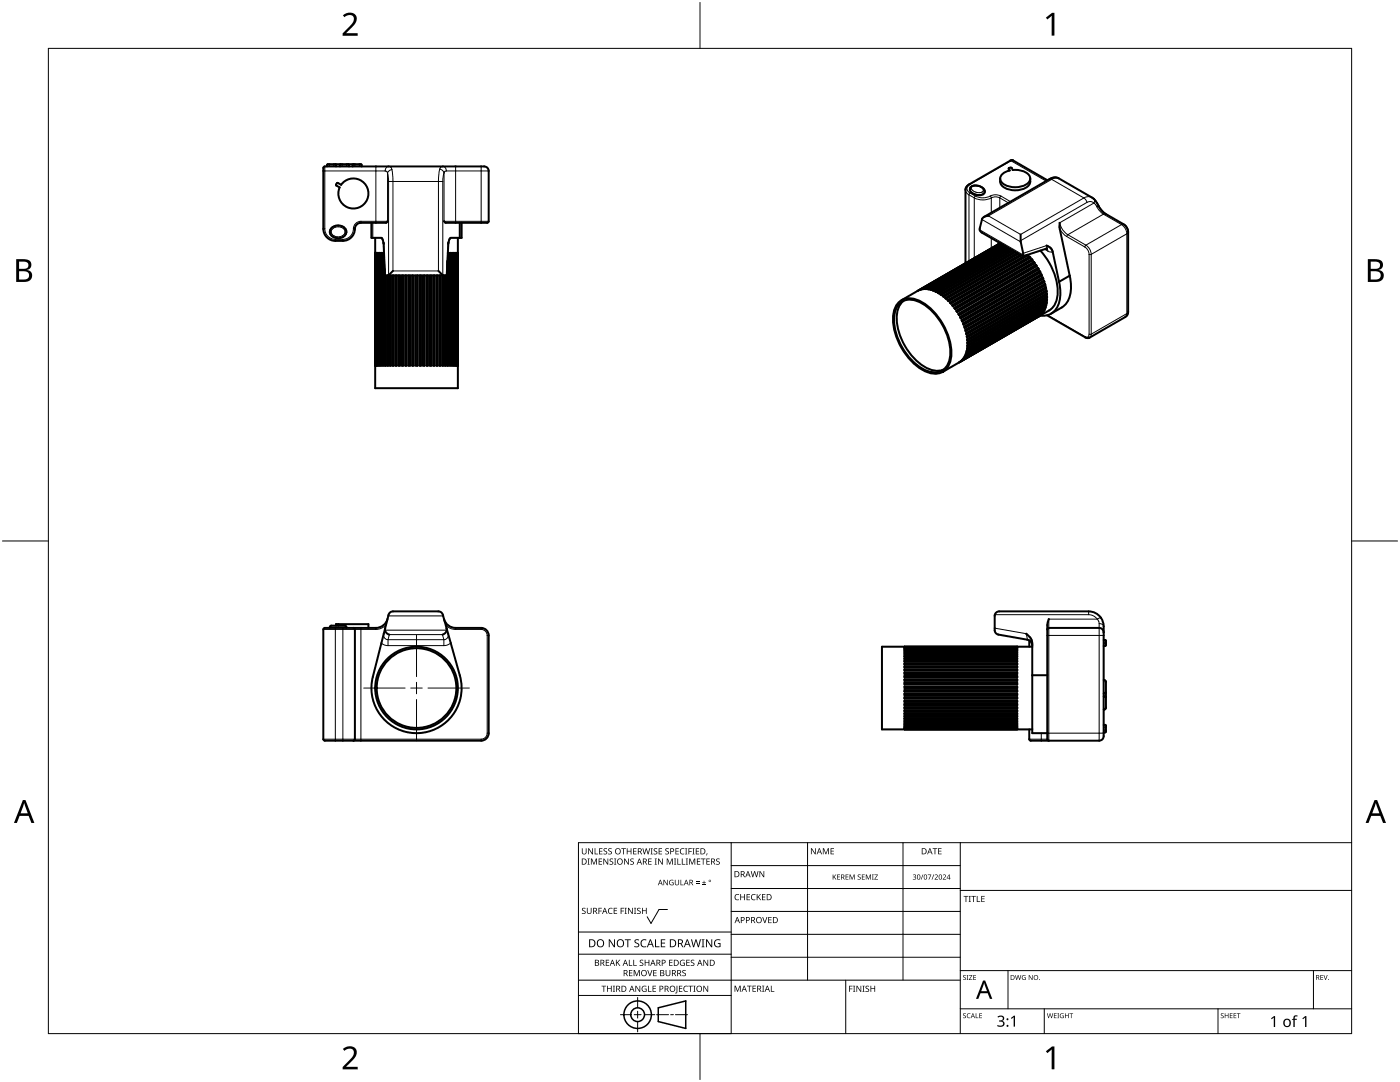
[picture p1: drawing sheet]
<svg xmlns="http://www.w3.org/2000/svg" width="279mm" height="216mm" viewBox="0 0 279 216" stroke-linecap="round" stroke-linejoin="round" font-family="sans-serif">
<g fill="none" stroke="#000" stroke-width=".4">
<path d="M65.3 33.2l.1-.4h6.6l.2 .4M66.9 32.8l.2 .4M67.2 36.6l.2-.1 .7 .4a3 3 0 0 1 5.1 .3 3 3 0 0 1-2.6 4.4 3 3 0 0 1-2.8-4.2l-.7-.5zM68 32.8l-.2 .4M69.5 32.8l.1 .4M70.5 32.8l-.1 .4M193.7 37.3a1.9 1.9 0 0 1 2.8 .9v.2a1.63 1.63 0 0 1-2.4 .2 .84 .84 0 0 1-.4-1.2zM196.5 38.2h.1M199.6 35.6a1.86 1.86 0 0 0 1.7 2.2 3.7 3.7 0 0 0 4.2-1.2l.1-1M200.1 34.6l1.4-.6-.2-.4 .1-.1h.5l.2 .4a4.1 4.1 0 0 1 3.2 1 1.33 1.33 0 0 1-.8 2.1 4.3 4.3 0 0 1-4.6-.6 1.14 1.14 0 0 1 .2-1.8zM201.3 33.6v.5M209 36l-7.1-4-8.9 5.1-.3 .8v14.6"/>
<path d="M66.1 45.5a1.71 1.71 0 0 1 1.8-.5 1.71 1.71 0 0 1 1.2 1.4 1.72 1.72 0 0 1-1.7 1.1 1.72 1.72 0 0 1-1.6-1.2zM74.1 44.5v3h2l.4 .9M74.9 47.5v30h16.5v-30M74.9 50.5v22.5M75 50.5l.1 22.5zM75.2 50.5v22.5zM75.4 50.5h.1v22.5h-.1zM75.6 50.5h.2v22.5h-.2zM76 50.5h.1v22.5h-.1zM76.4 50.5h.1v22.5h-.1zM76.5 48.4l.1 .3M76.8 53.7v19.3h.2v-18"/>
<path d="M77 55v18M77.3 44.2l-.3 .3h-5a1.41 1.41 0 0 0-1.2 1.7 2.4 2.4 0 0 1-2.4 1.9 3.4 3.4 0 0 1-3.3-.9l-.5-1-.1-.5v-12.2l.2-.2 31.9-.1a.9 .9 0 0 1 .9 .9v10.2l-.3 .2h-8.2l-.4-.3M77.3 44.2h.1M77.4 55v18M77.8 55v18h.2v-18M77.9 55v18M78.3 55v18h.3v-18M78.4 54.1l-.9 .9v18h-.2v-18M78.5 55v18M78.9 55v18h.3v-18M79 55v18M79.6 55v18h.2v-18"/>
<path d="M79.7 55v18M80.2 55v18h.3v-18M80.3 55v18M80.9 55v18h.3v-18M80.9 55v18M81.6 55v18h.3v-18M81.6 55v18M82.3 55v18h.3v-18M83 55v18h.3v-18M83.7 55v18h.3v-18M84 55v18M84.4 55v18h.3v-18"/>
<path d="M84.7 55v18M85.1 55v18h.3v-18M85.3 55v18M85.8 55v18h.3v-18M86 55v18M86.4 55v18h.3v-18M86.6 55v18M87.1 55v18h.2v-18M87.2 55v18M87.5 54.1l.9 .9M87.7 55v18h.2v-18M87.8 55v18"/>
<path d="M88.3 55v18h.2v-18M88.3 55v18M88.6 44.2h.1M88.8 55v18h.2v-18M88.8 55v18M89.4 50.5h.1v22.5h-.2v-21M89.5 48.4l-.3 6.6h-12.4l-.3-6.6M89.5 48.4l-.1 .3M89.7 50.5h.2v22.5h-.2zM90.1 50.5h.2v22.5h-.2zM90.5 50.5h.1v22.5h-.1zM90.8 50.5h.1v22.5h-.1z"/>
<path d="M91 50.5l.1 22.5zM91.2 50.5l.1 22.5zM91.4 50.5v22.5M91.8 44.5v3M92.1 44.5v3h-2.1l-.3 .2-.2 .7M196.4 43.3l13-7.6a1.79 1.79 0 0 1 1.9-.1l6.6 3.8a8.1 8.1 0 0 1 1.9 2.5l.8 .7 3.7 2.2a1.93 1.93 0 0 1 .8 1.5v15.9a1.21 1.21 0 0 1-.5 1.1l-7.5 4.2-.5-.2-7.6-4.4M197.3 43.1a1.1 1.1 0 0 0-1.3 .7l-.5 1.9 .2 .6 8.4 4.8M199 48.9l.1-.1-19.2 11.1M199 48.9l-15.9 9.1M199 48.9h.1M199.4 48.4l-.1 .3M199.5 48.6l-.1 .1"/>
<path d="M199.6 48.5l-16.2 9.4 .2-.1M199.7 48.6l-15.9 9.2 16-9.2M199.8 48.6h.1M199.9 48.7l-15.6 9 15.7-9M200.1 48.8l-15.4 8.9h.2l15.3-8.8M200.3 49l-15.1 8.7h.2l15.1-8.7M200.7 49.1l-15.1 8.7 .3 .1 14.9-8.7M201 49.4l-14.9 8.6h.2l14.9-8.5M201.5 49.6l-14.9 8.6 .2 .1 14.9-8.6M201.9 49.9l-14.8 8.5 .2 .1 14.8-8.5M202.1 50l-14.8 8.5M202.4 50.2l-14.8 8.5 .2 .2 14.9-8.6"/>
<path d="M202.6 50.3l-14.8 8.5M203 50.5l-14.9 8.6 .2 .1 14.9-8.6M203.1 50.6l-14.9 8.6M203.6 50.8l-15 8.7 .2 .2 15.1-8.7M203.7 46.8a9.4 9.4 0 0 0 .5 3.7l-.1 .6M203.7 50.9l-15 8.7M204.9 50.9l-15.7 9.1M205 50.9l.1 .1M205.1 50.8l.1 .1-15.9 9.2-.2-.2 15.4-8.9M205.4 51.3l-15.8 9.2M205.4 51.3l.1 .2M205.5 51.2l-.1 .1"/>
<path d="M205.8 51.8l-15.7 9.2M205.8 51.8l.2 .2M205.9 51.7l-.1 .1M206.3 52.4l.1 .2M206.3 52.4l-15.8 9.1M206.4 52.3l-.1 .1M206.7 52.9l-15.8 9.1M206.7 52.9l.1 .3M206.8 52.8l-.1 .1M207 53.5l.2 .3M207.2 53.8l-15.8 9.1M207.3 53.7l-.1 .1"/>
<path d="M207.4 54.1l.1 .3M207.5 54.4l-15.8 9.1M207.6 50a13 13 0 0 1 3.5 8.6 4 4 0 0 1-1.7 3.3l-21.2 12.3M207.6 54.3l-.1-.2-15.9 9.1 .1 .3M207.6 54.3l-15.9 9.2M207.6 54.3l-.1 .1M207.7 54.8l.1 .2M207.8 55l-15.8 9.1M207.9 55h-.1M208 55.4l.1 .2M208.1 55.6l-15.8 9.1M208.2 55.6h-.1"/>
<path d="M208.2 56.1l.1 .2M208.3 56.3l-15.8 9.1M208.3 56.3h.1M208.4 56.7l.1 .2M208.5 56.9l-15.8 9.1M208.5 56.9h.1M208.6 57.4v.1M208.6 57.5h.2M208.6 57.5l-15.8 9.1M208.7 58v.1M208.7 58.1l.2 .1M208.7 58.1l-15.7 9.1"/>
<path d="M208.8 58.6v.1M208.8 58.7l-15.8 9.1M208.8 58.7l.1 .1M208.8 59.8l.2 .1M208.8 59.8h.1M208.8 59.3l-15.7 9.1M208.8 59.2v.1M208.8 59.3l.2 .1M208.9 49l.7 .4 .4 .6 1.4 6.2M208.9 49.6l-4.8 1.5M208.9 49.6h.1M209 49.6h.1"/>
<path d="M211.4 56.2a6.2 6.2 0 0 1-1.1 6 3.3 3.3 0 0 1-2.7 .8M211.5 44.5v1.2l2 9.3M211.5 44.5h.1M213.5 55l-2.1 1.2M213.5 55a6.2 6.2 0 0 1-1.1 6l-2.6 1.6M179.4 60.3a3.6 3.6 0 0 1 4.2-.2 12.7 12.7 0 0 1 6.3 10.8 3.4 3.4 0 0 1-1.7 3.3 3.4 3.4 0 0 1-3.7-.2 12.7 12.7 0 0 1-6.3-10.8 4.3 4.3 0 0 1 1.2-2.9zM179.5 60.6a3.6 3.6 0 0 1 4.5 0 12.1 12.1 0 0 1 5.6 10.6 3.2 3.2 0 0 1-4.7 2.8 11.9 11.9 0 0 1-6.4-11.2l.5-1.6zM180.3 60a4.8 4.8 0 0 0-1.3 4.7 12.3 12.3 0 0 0 6.2 8.9 3.8 3.8 0 0 0 3.1 .2M189.6 60.4l15.9-9.2 .2 .2-15.9 9.2zM190 60.9l15.9-9.2 .2 .3-15.9 9.1zM190.5 61.5l15.9-9.2 .1 .2-15.9 9.2zM190.9 62l15.9-9.2 .1 .3-15.9 9.2z"/>
<path d="M191.2 62.6l15.9-9.2 .2 .3-15.9 9.2zM191.5 72.2l-.1 .1M191.7 72.1l16.1-9.3zM191.9 63.9l15.9-9.2 .1 .3-15.9 9.2zM192.2 71.7l15.9-9.2-16.1 9.3zM192.2 64.5l15.9-9.2 .1 .3-15.9 9.2zM192.4 71.3l15.9-9.2-16 9.4zM192.4 65.2l15.9-9.2 .1 .3-15.9 9.1zM192.6 70.9l15.9-9.2-.1 .2-15.9 9.2zM192.6 65.8l16-9.2v.3l-15.9 9.2zM192.8 70.4l15.9-9.1-.1 .2-15.9 9.1zM192.8 66.5l15.9-9.2 .1 .2-15.9 9.2z"/>
<path d="M192.9 70l15.9-9.2v.2l-15.9 9.2zM192.9 67.1l15.9-9.2 .1 .3-15.9 9.2zM193 69.4l15.9-9.1v.2l-15.9 9.2zM193 67.7l15.9-9.2v.3l-15.9 9.2zM193.1 68.9l15.9-9.2v.2l-16 9.2zM193.1 68.3l15.9-9.2v.3l-15.9 9.2zM207.3 63.1h.1M207.5 63l-.2 .1M207.6 62.9h.1M207.9 62.6h.1M208.2 62.2v.1M208.4 61.8v.1"/>
<path d="M208.5 61.4l.1 .1M208.7 60.9l.1 .1M208.7 60.4l.2 .1M65.8 125.3l.1-.3 .2-.2h2.8l.2 .2v.3M67.1 124.8v-.3h6.4v.8M67.5 124.5v.3M70.5 125.3l.3 .3v21.9l-.3 .3M76.9 125.4a1.07 1.07 0 0 0 .8 1.2M77.3 123.5a2.4 2.4 0 0 1-2.3 1.8h-10.2l-.2 .1v22.2l.2 .2h31.2a1.5 1.5 0 0 0 1.5-1.5v-19.5a1.5 1.5 0 0 0-1.5-1.5h-5.1a2.4 2.4 0 0 1-2.3-1.8M77.9 122.2l.5-.2h9.1a.9 .9 0 0 1 .9 .7l3.4 12a9 9 0 0 1-8.5 11.6 9 9 0 0 1-8.9-11.2l3.1-12.4zM89.1 125.3a1.07 1.07 0 0 1-.8 1.3M180.5 132.5h22.5"/>
<path d="M180.5 133.1h22.5M180.5 133.7h22.5M180.5 140h22.5M180.5 134.9h22.5M180.5 139.3h22.5M180.5 135.6h22.5M180.5 138h22.5M180.5 129h22.5M180.5 129.1l22.5 .1zM180.5 129.5h22.5v.1h-22.5zM180.5 136.3h22.5M180.5 129.7h22.5v.2h-22.5z"/>
<path d="M180.5 138.4h22.5v.3h-22.5zM180.5 134.3h22.5M180.5 134.9h22.5v.3h-22.5zM180.5 131.5h22.5M180.5 137.7h22.5v.3h-22.5zM180.5 136.3h22.5v.3h-22.5zM180.5 137h22.5v.3h-22.5zM180.5 132.4h22.5v.2h-22.5zM180.5 134.2h22.5v.3h-22.5zM180.5 130.1h22.5v.1h-22.5zM180.5 129.3l22.5 .1zM180.5 139.1h22.5v.3h-22.5z"/>
<path d="M180.5 131.3h22.5v.2h-22.5zM180.5 132h22.5M180.5 138.7h22.5M180.5 132.9h22.5v.3h-22.5zM180.5 131.8h22.5v.2h-22.5zM180.5 130.8h22.5v.2h-22.5zM180.5 139.8h22.5v.3h-22.5zM180.5 133.6h22.5v.2h-22.5zM180.5 130.4h22.5v.2h-22.5zM180.5 135.6h22.5v.3h-22.5zM204.8 126.4v.1a2.51 2.51 0 0 1 1.2 1.8v18h3M205.4 127.8v1.2"/>
<path d="M206 128.8a1.2 1.2 0 0 0-1-1.2l-5.7-1a.9 .9 0 0 1-.8-.9v-3a.9 .9 0 0 1 .9-.7h17.9a3 3 0 0 1 3 3v21.9a.9 .9 0 0 1-.9 .9h-13.7l-.3-.3v-2M206 129h-30v16.5h30M206 134.7h3M209 125.6l.3-.3h10.1a.9 .9 0 0 1 .9 .9M209.3 123.6l-.3 1.1v22.8l.3 .3M209.3 123.5v.1M220.3 127.7l.4 .1v1l-.4 .1M220.3 138.9l.4 .2M220.3 135.7l.3 .1 .1 .3v5.1l-.1 .3-.3 .1M220.7 138.2l-.4 .1M180.5 143.3h22.5v.2h-22.5zM180.5 141.2h22.5"/>
<path d="M180.5 140.6h22.5M180.5 144.2h22.5v.2h-22.5zM180.5 144.6h22.5v.1h-22.5zM180.5 144.9h22.5v.1h-22.5zM180.5 145.1l22.5 .1zM180.5 143.8h22.5v.2h-22.5zM180.5 145.5h22.5M180.5 142.8h22.5v.3h-22.5zM180.5 145.3l22.5 .1zM180.5 142.4h22.5M180.5 140.4h22.5v.3h-22.5zM180.5 141.1h22.5v.3h-22.5z"/>
<path d="M180.5 141.7h22.5v.3h-22.5zM180.5 142.3h22.5v.2h-22.5zM180.5 141.8h22.5M180.5 142.9h22.5M220.3 144.6l.4 .2v1.2l-.4 .1"/>
<circle cx="83.1" cy="137.3" r="8.3"/>
<circle cx="83.1" cy="137.3" r="8"/>
</g>
<g fill="none" stroke="#000" stroke-width=".2">
<path d="M64.5 34.1h12.4M64.8 33.2v12.5M65.3 32.9h1.8M65.7 32.8v.4M66.6 32.8v.4M67.8 32.9h1.8M68.3 32.8v.4M69.2 32.8v.4M70.4 32.9h1.8M70.8 32.8v.4M71.7 32.8v.4M75 33.2v11.3"/>
<path d="M76.9 34.1l.3 .1 .1 .4M77.3 34.6l.2 1.6M77.3 34.6v9.6h-5.3M77.5 36.2v18.7M77.5 36.2h10.9M78.2 33.8a.69 .69 0 0 0-.8-.6 .69 .69 0 0 0-.5 .9M78.2 33.8l-.6 .4-.3 .4M87.8 33.8a.69 .69 0 0 1 .8-.6 .69 .69 0 0 1 .5 .9M87.8 33.8l.5 .2 .3 .5M87.8 33.8l-.3 2.4v17.9h-9.1v-17.9l-.2-2.4M88.4 36.2v18.7M88.6 34.5l-.2 1.7"/>
<path d="M88.6 34.5v9.7h8.9M89.1 34.1l-.3 .1-.2 .3M89.1 34.1h8.4M90.9 33.2v11.3M96 33.2v11.3M192.7 37.9a1.2 1.2 0 0 0 .7 1M193.4 38.9v13.2M193.4 38.9l1 .6M193.4 36.8h.2M193.6 37.8a1.88 1.88 0 0 0 2.9 .5v-.1M193.6 36.8a.91 .91 0 0 0-.6 .8 .91 .91 0 0 0 .6 .9M193.6 38.5l1.1 .6"/>
<path d="M193.6 38.5l-.2 .4M193.9 37.3a1.66 1.66 0 0 1 2.3 .7 1.44 1.44 0 0 1-2.2-.1l-.2-.4zM194.4 39.5v12M194.7 39.1l-.3 .4M194.7 39.1a3.3 3.3 0 0 0 2.9 0M197.6 39.1a2.34 2.34 0 0 1 2.1 0M197.6 39.1l.2 .4M197.8 39.5a3.8 3.8 0 0 1-3.4 0M197.8 39.5v2.9M199.5 39.5l-.8-.2-.9 .2M199.5 39.5v2M199.5 39.5l1.7 1"/>
<path d="M199.7 39.1l2 1.1M199.7 39.1l-.2 .4M201.3 33.6v.5M201.6 32.1h.2M201.8 32.1l7 4M201.8 32.1l-8.2 4.7M202.2 32l-.4 .1M209.4 35.7l.5 .1M209.9 35.8l-12.6 7.3 6.4 3.7 12.6-7.3M209.9 35.8l6.4 3.7M211.3 35.6a1.45 1.45 0 0 0-1.4 .2M216.3 39.5l.3 .3 .3 .6"/>
<path d="M217.9 39.4l-.9-.2-.7 .3M218.3 39.7l.1 .2-.1 .6M64.5 45.7h.3M64.8 45.7a2.1 2.1 0 0 0 2.1 2.1M66.4 45.7a1.39 1.39 0 0 1 1.5-.5 1.39 1.39 0 0 1 .9 1.3 1.48 1.48 0 0 1-1.4 .8 1.48 1.48 0 0 1-1.3-1zM66.9 47.8v.3M66.9 47.8h1.5M68.4 47.8v.3M70.5 45.7a2.1 2.1 0 0 1-2.1 2.1M70.5 45.7h.3M72 44.2v.3M72 44.2a1.5 1.5 0 0 0-1.5 1.5"/>
<path d="M74.4 44.5v3M76.6 48.6l.3 6.4M89.4 48.7l-.3 6.3M89.5 48.6l-.1 .1M195.5 45.9l8.7 5M196 43.8l7.7 4.5M197.8 47.5v2.1M208.5 49.7l.6 .4M208.8 49.6l.1-.2v-.4l-4.7 1.5M208.9 49.6l.2 .5M209.1 50.1l.5 .2 .5-.1M211.5 45.7l.5 .8 .9 .7"/>
<path d="M212.9 47.2l3.6 2.1M213.1 46.8l3.6 2.1M213.1 46.8l-.2 .4M216.5 49.3l.6 .6 .3 .9M216.7 48.9a2.34 2.34 0 0 1 1.1 1.9M216.7 48.9l-.2 .4M216.9 40.4l-13.2 7.6M216.9 40.4l.9-.2 .5 .3M217.4 50.8v15.9M217.8 50.8h-.4M217.8 50.8v15.9M218.3 40.5l.6 .8"/>
<path d="M218.3 40.5l-6.8 4a3.8 3.8 0 0 0 1.6 2.3M218.9 41.3l.5 .8 .8 .6M219.2 41l-.3 .3M220.2 42.7l3.6 2.1M220.2 42.7l-7.1 4.1M220.7 42.7h-.5M223.8 44.8a2.35 2.35 0 0 1 1.1 1.9M223.8 44.8l-7.1 4.1M224.3 44.8h-.5M224.9 46.7v15.9M224.9 46.7l-7.1 4.1M225.1 46.3l-.2 .4"/>
<path d="M209.1 62.9l7.4 4.3M216.5 67.2l.1 .1M217.4 66.7a.52 .52 0 0 1-.3 .5 .52 .52 0 0 1-.6 0M217.8 66.7h-.4M217.8 66.7l-.3 .7M224.9 62.6l-.3 .7M224.9 62.6l-7.1 4.1M225.1 62.2l-.2 .4M64.5 125.6h10.5M65.8 125.1h3.3M66.9 125.3v22.5M67.1 124.5v.3"/>
<path d="M68.4 125.3v22.5M72 125.3v22.5M75 125.3v.3M76.1 128.3l.5 .4 .8 .1M76.6 126.5a.91 .91 0 0 0 .8 1.1M76.9 125.7h12.2M77 124.7a2.7 2.7 0 0 1-2 .9M77.4 128.8h11.2M77.4 127.6l.3-1h10.6l.3 1M77.4 127.6h11.2M77.4 127.6v1.2M77.5 122.9h10.9"/>
<path d="M88.6 127.6v1.2M89 124.7l.7 .6 1.2 .3M89.4 126.4a.9 .9 0 0 1-.8 1.2M90 128.3l-.6 .3-.8 .2M90.9 125.6h5.1M90.9 125.3v.3M96 125.3v.3M96 125.6a1.2 1.2 0 0 1 1.2 1.2M97.2 126.8v19.5M97.2 126.8h.3M198.5 125.3l6.3 1.1 .2 1.2M198.5 122.7h18.8"/>
<path d="M209 126.8h11.3M217.3 122.7a2.1 2.1 0 0 1 1.7 .8M217.3 122v.7M219 123.5h-9.7v24.3M219 123.5l.4 .9M219.4 124.4a.79 .79 0 0 1 .9 .6M219.4 124.4v23.4M219.7 123.3l-.7 .2M220.3 138.2h.4M220.3 128.1h.4M220.3 128.4h.4M220.6 127.7v1.2"/>
<path d="M220.6 138.3v.6M220.7 139.1h-.4M64.5 147.5h31.5M96 147.5v.3M97.2 146.3a1.2 1.2 0 0 1-1.2 1.2M97.2 146.3h.3M205.4 147.5h3.6M207.8 146.3v1.5M209 146.3h11.3M220.3 145.1h.4M220.3 145.7h.4M220.6 144.6v1.5"/>
</g>
<path d="M9.7 9.7h260v196.5h-260z" fill="none" stroke="#000" stroke-width=".2"/>
<path d="M139.7 .5v9.2M.5 108h9.2M269.7 108h9.2M139.7 206.2v9.2" fill="none" stroke="#000" stroke-width=".2"/>
<g fill="#000">
<path d="M68.4 3.1a1.64 1.64 0 0 1 2.8 .4 2.52 2.52 0 0 1-1.2 2.2l-.9 .9h2.3v.5h-3v-.4l1.2-1.2a1.95 1.95 0 0 0 .9-2.2 1.23 1.23 0 0 0-1.8 .1zM208.7 3.5l1.3-.9h.4v4.5h-.5v-4l-.9 .8zM68.4 209.3a1.64 1.64 0 0 1 2.8 .4 2.52 2.52 0 0 1-1.2 2.2l-.9 1h2.3v.5h-3v-.5l1.2-1.2a1.95 1.95 0 0 0 .9-2.1 1.23 1.23 0 0 0-1.8 .1zM208.7 209.8l1.3-1h.4v4.6h-.5v-4l-.9 .7z"/>
<path d="M3.2 51.7h1.3a1.28 1.28 0 0 1 1.7 1.3 1.04 1.04 0 0 1-.8 .9 1.23 1.23 0 0 1 1 1.5 1.23 1.23 0 0 1-1.6 .9h-1.6zM3.8 54.1v1.7h.9a.86 .86 0 0 0 1.1-.9 .86 .86 0 0 0-1.1-.8zM3.8 52.2v1.4h.8a.78 .78 0 0 0 1.1-.7 .78 .78 0 0 0-1.1-.7z"/>
<path d="M273 51.7h1.3a1.28 1.28 0 0 1 1.7 1.3 1.04 1.04 0 0 1-.9 .9 1.23 1.23 0 0 1 1 1.5 1.23 1.23 0 0 1-1.5 .9h-1.6zM273.6 54.1v1.7h.9a.86 .86 0 0 0 1.1-.9 .86 .86 0 0 0-1.2-.8zM273.6 52.2v1.4h.8a.78 .78 0 0 0 1-.7 .78 .78 0 0 0-1.1-.7z"/>
<path d="M4.6 159.6h.5l1.8 4.6h-.6l-.6-1.4h-1.8l-.5 1.4h-.6zM4.8 160.2l-.7 2.1h1.4z"/>
<path d="M274.3 159.6h.5l1.8 4.6h-.6l-.5-1.4h-1.8l-.6 1.4h-.6zM274.6 160.2l-.7 2.1h1.4z"/>
</g>
<g fill="none" stroke="#000" stroke-width=".2">
<path d="M145.9 168.1v38.1h-30.5v-38.1h154.3M145.9 172.7h45.7M145.9 177.3h45.7M161.2 168.1v27.5M180.2 168.1v27.5M191.6 168.1v38.1M191.6 177.7h78.1M115.4 198.6h30.5M115.4 195.6h76.2M115.4 190.4h30.5M115.4 186h30.5M127.3 199v2.1"/>
<path d="M133.2 181.5h-1.7l-1.6 2.8-.7-1.4M145.9 181.9h45.7M145.9 186.4h45.7M145.9 191h45.7M168.8 195.6v10.6M191.6 193.7h78.1M201.2 193.7v7.6M262.1 193.7v7.6M123.8 202.5h2.1M126.6 202.5h1.3M127.3 201.8v1.4M127.3 203.8v2.1"/>
<path d="M128.6 202.5h2.1M131 202.5h2.4M133.8 202.5h.6M134.8 202.5h2.4M191.6 201.3h78.1M208.4 201.3v4.9M243.1 201.3v4.9"/>
</g>
<g fill="#000">
<path d="M116.1 169.3h.2v.8a.32 .32 0 0 0 .3 .3 .32 .32 0 0 0 .3-.3v-.8h.2v.8a.47 .47 0 0 1-.5 .4 .47 .47 0 0 1-.5-.5zM117.3 171.3h.4l-.1 .1v1l.1 .1h-.4l.1-.1v-1zM117.4 169.3h.2l.6 1v-1h.1v1.2h-.1l-.7-1v1h-.1zM117.9 171.3h.3l.3 1 .4-1h.2v1.2h-.1v-1l-.4 1h-.1l-.4-1v1h-.2zM118.7 169.3h.1v1h.6v.2h-.7zM119.5 171.3h.7v.1h-.6v.4h.5v.2h-.5v.4h.6v.1h-.7zM119.6 169.3h.6v.1h-.5v.4h.5v.1h-.5v.4h.5v.2h-.6zM120.5 169.4l.4-.1h.3l-.1 .1a.25 .25 0 0 0-.4-.1 .25 .25 0 0 0 0 .4 .4 .4 0 0 1 .5 .3 .4 .4 0 0 1-.3 .5 .4 .4 0 0 1-.5-.2h.2a.27 .27 0 0 0 .4-.1 .27 .27 0 0 0-.3-.3l-.2-.2zM120.4 171.3h.2l.6 1v-1h.2v1.2h-.2l-.6-1v1h-.2zM121.4 169.4l.5-.1h.2v.1a.25 .25 0 0 0-.4-.1 .25 .25 0 0 0 0 .4 .4 .4 0 0 1 .4 .3 .4 .4 0 0 1-.2 .5 .4 .4 0 0 1-.5-.2h.1a.27 .27 0 0 0 .5-.1 .27 .27 0 0 0-.4-.3l-.2-.2zM121.7 171.4l.4-.1 .3 .1-.1 .1a.25 .25 0 0 0-.4-.1 .25 .25 0 0 0 0 .4 .4 .4 0 0 1 .5 .3 .4 .4 0 0 1-.3 .5 .4 .4 0 0 1-.5-.3l.2 .1a.27 .27 0 0 0 .4-.2 .27 .27 0 0 0-.3-.3l-.2-.2zM122.5 171.3h.5l-.2 .1v1l.2 .1h-.5l.2-.1v-1z"/>
<path d="M124 169.3h.9v.1h-.4v1.1h-.1v-1.1h-.4zM124.6 171.3h.1l.7 1v-1h.1v1.2h-.2l-.6-1v1h-.1zM125.1 169.3h.1v.5h.7v-.5h.1v1.2h-.1v-.6h-.7v.6h-.1zM125.8 171.4l.5-.1 .2 .1v.1a.25 .25 0 0 0-.4-.1 .25 .25 0 0 0 0 .4 .4 .4 0 0 1 .4 .3 .4 .4 0 0 1-.2 .5 .4 .4 0 0 1-.5-.3l.1 .1a.27 .27 0 0 0 .5-.2 .27 .27 0 0 0-.4-.3l-.2-.2zM126.4 169.3h.6v.1h-.5v.4h.5v.1h-.5v.4h.5v.2h-.6zM128.2 169.3h.2l.2 1 .3-1h.2l.2 1 .3-1h.1l-.3 1.2h-.1l-.3-1.1-.3 1.1h-.2zM129.4 171.3h.6v.1h-.5v.4h.5v.2h-.5v.4h.5v.1h-.6zM129.8 169.3h.5l-.2 .1v1l.2 .1h-.5l.2-.1v-1zM130.7 171.3h.4l-.1 .1v1l.1 .1h-.4l.1-.1v-1zM130.5 169.4l.4-.1h.3l-.1 .1a.25 .25 0 0 0-.4-.1 .25 .25 0 0 0 0 .4 .4 .4 0 0 1 .5 .3 .4 .4 0 0 1-.3 .5 .4 .4 0 0 1-.5-.2h.2a.27 .27 0 0 0 .4-.1 .27 .27 0 0 0-.3-.3l-.2-.2zM131.4 169.3h.7v.1h-.5v.4h.5v.1h-.5v.4h.5v.2h-.7zM131.3 171.3h.2l.7 1-.1-1h.2v1.2h-.2l-.6-1v1h-.2z"/>
<path d="M132.4 175.6h.2l.6 .9v-.9h.1v1h-.2l-.6-.9v.9h-.1zM132.8 169.4l.4-.1h.3l-.1 .1a.25 .25 0 0 0-.3-.1 .25 .25 0 0 0 0 .4 .4 .4 0 0 1 .4 .3 .4 .4 0 0 1-.3 .5 .4 .4 0 0 1-.4-.2h.1a.27 .27 0 0 0 .5-.1 .27 .27 0 0 0-.4-.3l-.2-.2zM133.1 171.3h.2l.4 1 .4-1h.2v1.2h-.2v-1l-.4 1h-.1l-.4-1v1h-.1zM133.7 175.7l.5-.2 .2 .1v.1a.45 .45 0 0 0-.7 .4 .45 .45 0 0 0 .6 .4v-.3h-.2v-.1h.3v.5a.6 .6 0 0 1-.8-.1 .6 .6 0 0 1 .1-.8zM134.5 171.3h.4l-.1 .1v1l.1 .1h-.4l.2-.1v-1zM135.2 171.3h.1v1.1h.6v.1h-.7zM134.8 169.3h.7v.1h-.6v.4h.5v.1h-.5v.4h.6v.2h-.7zM134.7 175.6h.1v.7a.28 .28 0 0 0 .3 .2 .28 .28 0 0 0 .3-.2v-.7h.1v.7a.42 .42 0 0 1-.4 .4 .42 .42 0 0 1-.4-.4zM135.8 175.6h.1v.9h.5v.1h-.6zM136.1 171.3h.1v1.1h.6v.1h-.7zM135.8 169.4l.5-.2 .3 .1-.1 .1a.49 .49 0 0 0-.7 .5 .49 .49 0 0 0 .8 .4 .52 .52 0 0 1-.7 .1 .52 .52 0 0 1-.2-.6zM136.7 169.3h.5l-.2 .1v1l.2 .1h-.5l.2-.1v-1z"/>
<path d="M136.9 171.3h.4l-.1 .1v1l.1 .1h-.4l.1-.1v-1zM137.4 169.3h.7v.1h-.6v.4h.5v.2h-.5v.5h-.1zM137.5 171.3h.3l.3 1 .4-1h.3v1.2h-.2v-1l-.4 1h-.1l-.4-1v1h-.2zM138.2 169.3h.4l-.1 .1v1l.1 .1h-.4l.1-.1v-1zM138.9 176.2h.7v.1h-.7zM138.9 175.9h.7v.1h-.7zM138.9 169.3h.6v.1h-.5v.4h.5v.1h-.5v.4h.5v.2h-.6zM139.1 171.3h.7v.1h-.6v.4h.5v.2h-.5v.4h.6v.1h-.7zM140.1 176.5h.8v.1h-.8zM139.9 171.3h.9v.1h-.4v1.1h-.1v-1.1h-.4zM140.4 175.7h.2v.3h.3v.2h-.3v.3h-.2v-.3h-.3v-.2h.3zM141 170.3h.2l-.3 .4z"/>
<path d="M141 171.3h.7v.1h-.6v.4h.5v.2h-.5v.4h.6v.1h-.7zM143 171.4l.4-.1 .2 .1v.1a.25 .25 0 0 0-.4-.1 .25 .25 0 0 0 0 .4 .4 .4 0 0 1 .5 .3 .4 .4 0 0 1-.3 .5 .4 .4 0 0 1-.5-.3l.2 .1a.27 .27 0 0 0 .4-.2 .27 .27 0 0 0-.3-.3l-.3-.2zM146.8 178.6l.4-.2 .3 .1v.1a.49 .49 0 0 0-.7 .4 .49 .49 0 0 0 .7 .5 .52 .52 0 0 1-.7 0 .52 .52 0 0 1-.2-.6zM147.7 178.4h.2v.5h.6v-.5h.2v1.2h-.2v-.5h-.6v.5h-.2zM149 178.4h.7v.1h-.5v.4h.4v.2h-.4v.4h.5v.1h-.7zM150 178.6l.5-.2 .3 .1-.1 .1a.49 .49 0 0 0-.7 .4 .49 .49 0 0 0 .8 .5 .52 .52 0 0 1-.7 0 .52 .52 0 0 1-.2-.6zM149.8 173.8h.2l.2 1.1 .3-1.1h.2l.3 1.1 .2-1.1h.2l-.3 1.2h-.2l-.3-1-.3 1h-.1zM151 178.4h.2v.6l.5-.6h.2l-.5 .5 .5 .7h-.2l-.4-.6-.1 .6h-.2zM151.6 173.8h.1l.7 1v-1h.1v1.2h-.2l-.6-1v1h-.1zM152.1 178.4h.7v.1h-.6v.4h.5v.2h-.5v.4h.6v.1h-.7zM161.8 169.3h.2l.7 1v-1h.1v1.2h-.2l-.6-1v1h-.2zM164.2 169.3h.2l.4 .9 .4-.9h.2v1.2h-.1v-1.1l-.4 1.1h-.1l-.4-1.1v1.1h-.2z"/>
<path d="M165.8 169.3h.6v.1h-.5v.4h.5v.1h-.5v.4h.5v.2h-.6zM166.2 174.5h.1v.5l.6-.5-.4 .4 .4 .6h-.1l-.4-.5-.1 .5h-.1zM167.1 174.5h.5v.1h-.4v.3h.4v.1h-.4v.4h.4v.1h-.5zM168.8 174.5h.5v.1h-.4v.3h.4v.1h-.4v.4h.4v.1h-.5zM169.6 174.5h.1l.4 .8 .3-.8h.2v1h-.2l.1-.9-.5 .9-.3-.9v.9h-.1zM171.2 174.6l.4-.1h.2l-.1 .1a.24 .24 0 0 0-.3 0 .24 .24 0 0 0-.1 .3 .24 .24 0 0 0 .3 .1 .33 .33 0 0 1 .1 .5 .33 .33 0 0 1-.5 0v-.1a.26 .26 0 0 0 .4 0 .26 .26 0 0 0 0-.3 .26 .26 0 0 0-.3-.1zM172 174.5h.6v.1h-.5v.3h.4v.1h-.4v.4h.5v.1h-.6zM172.8 174.5h.2l.3 .8 .3-.8h.2v1h-.1v-.9l-.5 .9-.3-.9v.9h-.1zM174 174.5h.4l-.1 .1v.8l.1 .1h-.4l.1-.1v-.8zM174.5 174.5h.7l-.6 .9h.6v.1h-.7l.5-.9h-.5zM182.2 174.6a.32 .32 0 0 1 .5-.1 .32 .32 0 0 1 0 .5h-.1a.32 .32 0 0 1 .2 .4 .32 .32 0 0 1-.5 .1l-.1-.1a.26 .26 0 0 0 .4 .1 .26 .26 0 0 0 0-.4l-.3-.2a.23 .23 0 0 0 .4 0 .23 .23 0 0 0-.1-.4 .23 .23 0 0 0-.4 .2zM184.1 174.5h.2l-.4 1h-.1z"/>
<path d="M185.2 174.5h.6l-.4 1h-.1l.4-.9h-.5zM186.3 174.5h.1l-.3 1h-.2zM186.1 169.3h.9v.1h-.3v1.1h-.2v-1.1h-.4zM186.5 174.6a.37 .37 0 0 1 .6 0 .37 .37 0 0 1-.2 .6l-.2 .2h.5v.1h-.7l.3-.4a.27 .27 0 0 0 .3-.3 .27 .27 0 0 0-.4-.2zM187.2 169.3h.7v.1h-.5v.4h.5v.1h-.5v.4h.5v.2h-.7zM188.2 174.6a.37 .37 0 0 1 .6 0 .37 .37 0 0 1-.3 .6l-.2 .2h.5v.1h-.7l.3-.4a.27 .27 0 0 0 .3-.3 .27 .27 0 0 0-.4-.2zM192.3 178.8h.9v.1h-.3v1.1h-.2v-1.1h-.4zM193.3 178.8h.5l-.2 .1v1l.2 .1h-.5l.2-.1v-1zM193.8 178.8h1v.1h-.4v1.1h-.2v-1.1h-.4zM194.9 178.8h.2v1.1h.5v.1h-.7zM195.8 178.8h.7v.1h-.5v.4h.5v.1h-.5v.5h.5v.1h-.7zM116.2 181.3l.4-.2 .3 .1-.1 .1a.25 .25 0 0 0-.4-.1 .25 .25 0 0 0 0 .4 .4 .4 0 0 1 .5 .3 .4 .4 0 0 1-.3 .5 .4 .4 0 0 1-.5-.2h.2a.27 .27 0 0 0 .4-.1 .27 .27 0 0 0-.3-.3l-.2-.2z"/>
<path d="M117.1 181.1h.2v.8a.32 .32 0 0 0 .3 .3 .32 .32 0 0 0 .3-.3v-.8h.2v.8a.47 .47 0 0 1-.5 .5 .47 .47 0 0 1-.5-.5zM119.4 181.1h.7v.2h-.5v.4h.5v.1h-.5v.6h-.2zM120 196.7h1v.1h-.4v1.1h-.2v-1.1h-.4zM120.9 191.5h.7v.1h-.6v.4h.5v.2h-.5v.4h.6v.1h-.7zM121.5 181.3l.4-.2 .4 .1-.1 .1a.49 .49 0 0 0-.7 .5 .49 .49 0 0 0 .7 .4 .52 .52 0 0 1-.6 .1 .52 .52 0 0 1-.3-.6zM121.1 196.7h.2v.5h.6v-.5h.2v1.2h-.2v-.6h-.6v.6h-.2zM121.5 187.4h.2l.9 1.3v-1.3h.1v1.6h-.2l-.8-1.3v1.3h-.2zM122.3 196.7h.4l-.1 .1v1l.1 .1h-.4l.2-.1v-1zM122.5 181.1h.7v.2h-.6v.4h.5v.1h-.5v.4h.6v.2h-.7zM122.9 191.5h.2v.6l.5-.6h.2l-.5 .5 .5 .7h-.2l-.4-.6-.1 .6h-.2zM123.9 181.1h.6v.2h-.5v.4h.5v.1h-.5v.6h-.1zM124.7 181.1h.4l-.2 .2v.9l.2 .2h-.4l.1-.2v-.9z"/>
<path d="M124.7 187.4h1.2v.2h-.5v1.4h-.2v-1.4h-.5zM125.5 191.5h.2v1.1h.5v.1h-.7zM125.5 193.6h.7v.1h-.5v.4h.5v.1h-.5v.4h.5v.2h-.7zM125.3 181.1h.2l.7 1.1-.1-1.1h.2v1.3h-.2l-.6-1v1h-.2zM126.4 191.5h.1v1.1h.6v.1h-.7zM126.5 181.1h.5l-.2 .2v.9l.2 .2h-.5l.2-.2v-.9zM126.5 193.6h.2l.4 1 .4-1h.2v1.2h-.2v-1.1l-.4 1.1h-.1l-.4-1.1v1.1h-.1zM126.7 187.6l.3-.2 .6 .1-.2 .1a.33 .33 0 0 0-.6 .2 .33 .33 0 0 0 .4 .4 .47 .47 0 0 1 .4 .6 .47 .47 0 0 1-.7 .2h-.3v-.2h.2a.35 .35 0 0 0 .6-.2 .35 .35 0 0 0-.5-.4l-.3-.2zM126.8 196.7h.2l.6 1v-1h.2v1.2h-.2l-.7-1 .1 1h-.2zM127.2 181.3l.4-.2 .3 .1-.1 .1a.25 .25 0 0 0-.4-.1 .25 .25 0 0 0 0 .4 .4 .4 0 0 1 .5 .3 .4 .4 0 0 1-.3 .5 .4 .4 0 0 1-.5-.2h.2a.27 .27 0 0 0 .4-.1 .27 .27 0 0 0-.3-.3l-.2-.2zM127.7 191.6l.4-.1 .3 .1-.1 .1a.25 .25 0 0 0-.3-.1 .25 .25 0 0 0 0 .4 .4 .4 0 0 1 .4 .3 .4 .4 0 0 1-.3 .5 .4 .4 0 0 1-.4-.3l.1 .1a.27 .27 0 0 0 .5-.2 .27 .27 0 0 0-.4-.3l-.2-.2zM128 187.6l.6-.2 .4 .1-.1 .2a.63 .63 0 0 0-.9 .5 .63 .63 0 0 0 1 .6v.2a.83 .83 0 0 1-1.1-.3 .83 .83 0 0 1 .1-1.1z"/>
<path d="M128.2 196.8l.6-.1 .2 .1v.1a.5 .5 0 0 0-.8 .4 .5 .5 0 0 0 .7 .5v-.4h-.3v-.1h.4v.6a.66 .66 0 0 1-.8-.2 .66 .66 0 0 1 0-.9zM128.1 181.1h.2v.6h.6v-.6h.2v1.3h-.2v-.6h-.6v.6h-.2zM129.2 193.6h.1l.4 1 .3-1h.2l-.4 1.2h-.2zM129.3 196.7h.2v1.1h.5v.1h-.7zM128.7 191.5h.1v.5h.6v-.5h.2v1.2h-.2v-.5h-.6v.5h-.1zM130.7 187.4h.2v1.4h.7v.2h-.9zM130.2 196.7h.7v.1h-.5v.4h.5v.1h-.5v.5h.5v.1h-.7zM130.4 193.6h.6v.1h-.5v.4h.5v.1h-.5v.4h.5v.2h-.6zM131.9 187.4h.9v.2h-.7v.5h.6v.2h-.6v.5h.7v.2h-.9zM132.8 193.6h.2v.7a.32 .32 0 0 0 .3 .4 .32 .32 0 0 0 .3-.4v-.7h.2v.7a.47 .47 0 0 1-.5 .5 .47 .47 0 0 1-.5-.5zM133.5 191.5h.7v.1h-.5v.4h.5v.2h-.5v.4h.5v.1h-.7zM135 196.7h.2v1.3l-.1 .2h-.3l-.1-.1 .3-.2z"/>
<path d="M135.5 196.7h.7v.1h-.5v.4h.4v.1h-.4v.5h.5v.1h-.7zM135.8 191.7l.5-.2 .4 .1-.1 .1a.5 .5 0 0 0-.8 .4 .5 .5 0 0 0 .7 .5v-.4h-.2v-.1h.4v.6a.66 .66 0 0 1-.9-.1 .66 .66 0 0 1 0-.9zM136.2 193.7l.4-.2 .3 .1-.1 .1a.25 .25 0 0 0-.4-.1 .25 .25 0 0 0 0 .4 .4 .4 0 0 1 .5 .3 .4 .4 0 0 1-.3 .5 .4 .4 0 0 1-.5-.2h.2a.27 .27 0 0 0 .5-.1 .27 .27 0 0 0-.4-.3l-.2-.2zM136.5 196.8l.5-.1 .3 .1-.1 .1a.49 .49 0 0 0-.7 .4 .49 .49 0 0 0 .8 .4 .52 .52 0 0 1-.7 .1 .52 .52 0 0 1-.2-.6zM137 191.5h.6v.1h-.5v.4h.5v.2h-.5v.4h.5v.1h-.6zM137.4 196.7h.9v.1h-.4v1.1h-.1v-1.1h-.4zM137.9 191.6l.4-.1 .3 .1-.1 .1a.25 .25 0 0 0-.4-.1 .25 .25 0 0 0 0 .4 .4 .4 0 0 1 .5 .3 .4 .4 0 0 1-.3 .5 .4 .4 0 0 1-.5-.3l.2 .1a.27 .27 0 0 0 .4-.2 .27 .27 0 0 0-.3-.3l-.2-.2zM138.4 196.7h.4l-.1 .1v1l.1 .1h-.4l.1-.1v-1zM137.9 187.4h.2l.3 1.4 .4-1.4h.2l.4 1.4 .3-1.4h.2l-.4 1.6h-.2l-.4-1.3-.4 1.3h-.2zM140 187.4h.6l-.2 .2v1.3l.2 .1h-.6l.2-.1v-1.3zM140.4 196.7h.1l.7 1v-1h.1v1.2h-.1l-.7-1v1h-.1zM140.4 191.5h.2l.6 1v-1h.1v1.2h-.1l-.7-1v1h-.1z"/>
<path d="M140.9 187.4h.2l.9 1.3v-1.3h.1v1.6h-.2l-.8-1.3v1.3h-.2zM142.7 187.6l.7-.2 .4 .1-.1 .2a.65 .65 0 0 0-1 .5 .65 .65 0 0 0 .9 .6v-.4h-.3v-.2h.5v.7a.86 .86 0 0 1-1.1-.1 .86 .86 0 0 1 0-1.2zM146.6 196.7h.2l.4 1 .4-1h.2v1.2h-.1v-1.1l-.4 1.1h-.2l-.4-1.1v1.1h-.1zM149.1 196.7h.9v.1h-.4v1.1h-.1v-1.1h-.4zM150.2 196.7h.7v.1h-.6v.4h.5v.1h-.5v.5h.6v.1h-.7zM152.1 183h.2l.3 1 .4-1h.1l-.4 1.2h-.1zM152.1 196.7h.4l-.1 .1v1l.1 .1h-.4l.1-.1v-1zM153.8 196.7h.2v1.1h.5v.1h-.7zM153.3 183h.7v.1h-.5v.4h.5v.1h-.5v.5h.5v.1h-.7zM169.5 196.7h.6v.1h-.5v.5h.5v.1h-.5v.5h-.1zM170.2 196.7h.5l-.2 .1v1l.2 .1h-.5l.2-.1v-1zM170.9 196.7h.2l.6 1v-1h.2v1.2h-.2l-.6-1v1h-.2z"/>
<path d="M172.1 196.7h.5l-.2 .1v1l.2 .1h-.5l.2-.1v-1zM172.8 196.8l.4-.1h.2v.2a.25 .25 0 0 0-.4-.1 .25 .25 0 0 0 0 .4 .4 .4 0 0 1 .5 .3 .4 .4 0 0 1-.3 .4 .4 .4 0 0 1-.5-.2l.2 .1a.27 .27 0 0 0 .4-.2 .27 .27 0 0 0-.3-.3l-.3-.2zM173.7 196.7h.2v.5h.6v-.5h.2v1.2h-.2v-.6h-.6v.6h-.2zM192.2 194.7l.4-.1h.2l-.1 .1a.24 .24 0 0 0-.3 0 .24 .24 0 0 0-.1 .3 .24 .24 0 0 0 .4 .1 .31 .31 0 0 1 0 .4 .31 .31 0 0 1-.5-.1 .24 .24 0 0 0 .3 .1 .24 .24 0 0 0 .1-.3l-.4-.3zM192.9 194.6h.4l-.1 .1v.7l.1 .1h-.4l.1-.1v-.7zM193.4 194.6h.6l-.5 .8h.6v.1h-.7l.5-.8h-.5zM194.2 194.6h.6v.1h-.4v.3h.4v.1h-.4v.3h.4v.1h-.6zM202.6 194.6h.1l.2 .8 .2-.8h.2l.2 .8 .2-.8h.1l-.2 .9h-.2l-.2-.8-.2 .8h-.2zM204 194.7l.4-.1h.3l-.1 .1a.4 .4 0 0 0-.6 .4 .4 .4 0 0 0 .6 .3v-.3l-.2-.1h.3v.5a.53 .53 0 0 1-.7-.1 .53 .53 0 0 1 0-.7zM205.3 194.6h.1l.6 .8v-.8h.1v.9h-.2l-.5-.8v.8h-.1zM263.5 194.6h.6v.1h-.5v.3h.4v.1h-.4v.3h.5v.1h-.6zM264.1 194.6h.2l.2 .8 .3-.8h.2l-.4 .9h-.1z"/>
<path d="M192.2 202.3l.4-.1h.2l-.1 .1a.24 .24 0 0 0-.3 0 .24 .24 0 0 0-.1 .3 .24 .24 0 0 0 .4 .1 .31 .31 0 0 1 0 .5 .31 .31 0 0 1-.5-.2 .24 .24 0 0 0 .3 .1 .24 .24 0 0 0 .1-.3l-.4-.2zM193.1 202.3l.3-.1h.3l-.1 .1a.39 .39 0 0 0-.5 .4 .39 .39 0 0 0 .5 .3 .46 .46 0 0 1-.6 0 .46 .46 0 0 1 .1-.7zM194.7 202.2h.1v.8h.5v.2h-.6zM195.4 202.2h.6v.1h-.4v.3h.4v.1h-.4v.4h.4v.1h-.6zM199.1 202.9a.73 .73 0 0 1 .8-.3 .73 .73 0 0 1 .5 .8l-.4 .3a.62 .62 0 0 1 .5 .8 .62 .62 0 0 1-.9 .4l-.6-.1v-.3l.3 .1a.49 .49 0 0 0 .7 0 .49 .49 0 0 0 0-.7l-.6-.1v-.2a.46 .46 0 0 0 .6 0 .46 .46 0 0 0 0-.7h-.4l-.4 .2zM201.7 203.1l.6-.4h.3v2.2h-.3v-1.9l-.4 .3zM209 202.2h.1l.2 .8 .2-.8h.1l.3 .8 .2-.8h.1l-.3 1h-.1l-.2-.9-.3 .9h-.1zM210.3 202.2h.6v.1h-.4v.3h.3v.1h-.3v.4h.4v.1h-.6zM211 202.2h.4l-.2 .1v.8l.2 .1h-.4l.1-.1v-.8zM211.6 202.3l.7-.1-.1 .1a.4 .4 0 0 0-.6 .4 .4 .4 0 0 0 .6 .3v-.2l-.2-.2h.3v.5a.53 .53 0 0 1-.7-.1 .53 .53 0 0 1 0-.7zM212.5 202.2h.2v.4h.5v-.4h.1v1h-.1v-.5h-.5v.5h-.2zM213.4 202.2h.8v.1h-.3v.9h-.2v-.9h-.3z"/>
<path d="M243.7 202.3l.3-.1h.2v.1a.24 .24 0 0 0-.3 0 .24 .24 0 0 0-.1 .3 .24 .24 0 0 0 .3 .1 .31 .31 0 0 1 0 .5 .31 .31 0 0 1-.5-.2 .24 .24 0 0 0 .4 .1 .24 .24 0 0 0 0-.3l-.3-.2zM244.4 202.2h.2v.4h.5v-.4h.1v1h-.1v-.5h-.5v.5h-.2zM245.4 202.2h.6v.1h-.4v.3h.4v.1h-.4v.4h.4v.1h-.6zM246.2 202.2h.5v.1h-.4v.3h.4v.1h-.4v.4h.4v.1h-.5zM246.8 202.2h.8v.1h-.3v.9h-.2v-.9h-.3zM253.7 203.2l.6-.5h.2v2.2h-.3v-1.9l-.4 .4zM258.2 202.7l.3-.1h.5l-.1 .3-.4-.1-.1 .2v.3h.4v.2h-.4v1.4h-.3v-1.4h-.3l.3-.2zM259.9 203.2l.6-.5h.2v2.2h-.2v-1.9l-.5 .4z"/>
<path d="M116.1 171.3h.4a.61 .61 0 0 1 .6 .6 .61 .61 0 0 1-.6 .6h-.4zM116.3 171.4v1h.1a.48 .48 0 0 0 .5-.5 .48 .48 0 0 0-.4-.5z"/>
<path d="M122.7 169.9a.61 .61 0 0 1 1.2 0 .61 .61 0 0 1-1.2 0zM122.9 169.9a.45 .45 0 0 0 .9 0 .45 .45 0 0 0-.9 0z"/>
<path d="M123.1 171.9a.61 .61 0 0 1 1.2 0 .61 .61 0 0 1-1.2 0zM123.3 171.9a.45 .45 0 0 0 .9 0 .45 .45 0 0 0-.9 0z"/>
<path d="M127.3 169.3h.3a.35 .35 0 0 1 .5 .2 .35 .35 0 0 1-.3 .4l.4 .6h-.2l-.3-.5h-.3v.5h-.1zM127.4 169.4v.4h.2a.23 .23 0 0 0 .3-.2 .23 .23 0 0 0-.3-.2z"/>
<path d="M127.5 171.3h.2l.4 1.2h-.1l-.2-.4h-.4l-.2 .4h-.1zM127.6 171.5l-.2 .5h.4z"/>
<path d="M128.3 171.3h.3a.35 .35 0 0 1 .5 .2 .35 .35 0 0 1-.3 .5l.4 .5h-.2l-.3-.5h-.2v.5h-.2zM128.5 171.4v.5h.1a.23 .23 0 0 0 .3-.2 .23 .23 0 0 0-.3-.3z"/>
<path d="M131.7 175.5h.1l.5 1.1h-.2l-.1-.3h-.4l-.2 .3h-.1zM131.8 175.7l-.2 .5h.3z"/>
<path d="M133.8 169.3h.3a.41 .41 0 0 1 .4 .5 .41 .41 0 0 1-.6 .2v.5h-.1zM133.9 169.4v.5a.29 .29 0 0 0 .5-.3 .29 .29 0 0 0-.5-.2z"/>
<path d="M136.9 175.5h.1l.4 1.1h-.1l-.1-.3h-.5l-.1 .3h-.1zM137 175.7l-.2 .5h.3z"/>
<path d="M137.6 175.6h.3a.31 .31 0 0 1 .4 .2 .31 .31 0 0 1-.2 .4l.3 .4h-.2l-.3-.4h-.2v.4h-.1zM137.7 175.7v.4h.2a.21 .21 0 0 0 .2-.2 .21 .21 0 0 0-.2-.2z"/>
<path d="M139.8 169.3h.4a.61 .61 0 0 1 .6 .6 .61 .61 0 0 1-.7 .6h-.3zM140 169.4v.9h.1a.48 .48 0 0 0 .5-.4 .48 .48 0 0 0-.4-.5z"/>
<path d="M141.4 175.8a.25 .25 0 0 1 .5 0 .25 .25 0 0 1-.5 0zM141.5 175.8a.15 .15 0 0 0 .3 0 .15 .15 0 0 0-.3 0z"/>
<path d="M141.9 171.3h.4a.35 .35 0 0 1 .4 .2 .35 .35 0 0 1-.2 .5l.3 .5h-.2l-.3-.5h-.2v.5h-.2zM142.1 171.4v.5h.2a.23 .23 0 0 0 .2-.2 .23 .23 0 0 0-.3-.3z"/>
<path d="M146.6 173.8h.4a.61 .61 0 0 1 .6 .6 .61 .61 0 0 1-.7 .6h-.3zM146.7 174v.9h.2a.48 .48 0 0 0 .5-.5 .48 .48 0 0 0-.5-.4z"/>
<path d="M147.8 173.8h.4a.35 .35 0 0 1 .4 .3 .35 .35 0 0 1-.2 .4l.3 .5h-.2l-.3-.5h-.2v.5h-.2zM148 174v.4h.2a.23 .23 0 0 0 .3-.2 .23 .23 0 0 0-.3-.2z"/>
<path d="M149.2 173.8h.1l.5 1.2h-.1l-.2-.3h-.5l-.1 .3h-.2zM149.3 174l-.2 .5h.4z"/>
<path d="M153 178.4h.4a.61 .61 0 0 1 .6 .6 .61 .61 0 0 1-.6 .6h-.4zM153.2 178.5v1h.1a.48 .48 0 0 0 .5-.5 .48 .48 0 0 0-.4-.5z"/>
<path d="M163.4 169.2h.2l.5 1.3h-.2l-.2-.4h-.4l-.2 .4h-.1zM163.5 169.4l-.2 .6h.4z"/>
<path d="M167.9 174.5h.2a.29 .29 0 0 1 .4 .2 .29 .29 0 0 1-.2 .4l.3 .4h-.2l-.2-.4h-.2v.4h-.1zM168 174.6v.4h.1a.2 .2 0 0 0 .3-.2 .2 .2 0 0 0-.3-.2z"/>
<path d="M183.1 174.6h.4l.2 .5a.38 .38 0 0 1-.5 .4 .38 .38 0 0 1-.2-.6zM183.2 174.6v.1a.39 .39 0 0 0-.1 .4 .39 .39 0 0 0 .4 .3 .4 .4 0 0 0 .1-.5 .4 .4 0 0 0-.4-.3z"/>
<path d="M184 169.3h.3a.61 .61 0 0 1 .6 .6 .61 .61 0 0 1-.6 .6h-.3zM184.1 169.4v.9h.2a.48 .48 0 0 0 .5-.4 .48 .48 0 0 0-.5-.5z"/>
<path d="M184.5 174.6l.1-.1a.51 .51 0 0 1 .4 .5 .51 .51 0 0 1-.5 .5l-.1-.4zM184.6 174.6l-.1 .1a.39 .39 0 0 0-.1 .4 .39 .39 0 0 0 .4 .3 .4 .4 0 0 0 .2-.5 .4 .4 0 0 0-.4-.3z"/>
<path d="M185.5 169.2h.1l.5 1.3h-.1l-.2-.4h-.5l-.1 .4h-.2zM185.6 169.4l-.2 .6h.4z"/>
<path d="M187.5 174.6l.1-.1a.51 .51 0 0 1 .4 .5 .51 .51 0 0 1-.5 .5l-.2-.4zM187.5 174.6v.1a.39 .39 0 0 0-.1 .4 .39 .39 0 0 0 .4 .3 .4 .4 0 0 0 .2-.5 .4 .4 0 0 0-.5-.3z"/>
<path d="M189.4 174.5h.1v.7h.2l-.2 .3h-.1v-.2h-.5zM189.4 174.6l-.4 .6h.4z"/>
<path d="M118.4 181.1h.3a.35 .35 0 0 1 .4 .3 .35 .35 0 0 1-.2 .4l.3 .6h-.1l-.3-.5h-.3v.5h-.1zM118.5 181.3v.4h.2a.23 .23 0 0 0 .3-.2 .23 .23 0 0 0-.3-.2z"/>
<path d="M118.7 191.5h.4a.31 .31 0 0 1 .4 .2 .31 .31 0 0 1-.2 .4 .33 .33 0 0 1 .3 .4 .33 .33 0 0 1-.4 .2h-.5zM118.9 192.2v.4h.2a.23 .23 0 0 0 .3-.2 .23 .23 0 0 0-.3-.2zM118.9 191.6v.4h.2a.21 .21 0 0 0 .3-.2 .21 .21 0 0 0-.3-.2z"/>
<path d="M117.6 187.4h.5a.79 .79 0 0 1 .7 .8 .79 .79 0 0 1-.8 .8h-.4zM117.8 187.6v1.2h.2a.62 .62 0 0 0 .6-.6 .62 .62 0 0 0-.6-.6z"/>
<path d="M119.8 191.5h.4a.35 .35 0 0 1 .4 .3 .35 .35 0 0 1-.2 .4l.3 .5h-.2l-.3-.5h-.2v.5h-.2zM120 191.6v.5h.2a.23 .23 0 0 0 .3-.2 .23 .23 0 0 0-.3-.3z"/>
<path d="M119.3 187.6a.77 .77 0 0 1 1.1 .1 .77 .77 0 0 1-.2 1.1 .77 .77 0 0 1-1-.2l-.1-.6zM119.5 187.7a.63 .63 0 0 0-.2 .8 .63 .63 0 0 0 .8 .3 .63 .63 0 0 0 .2-.9 .63 .63 0 0 0-.8-.2z"/>
<path d="M120.6 181.1h.2l.4 1.3h-.1l-.2-.4h-.4l-.2 .4h-.1zM120.7 181.3l-.2 .6h.4z"/>
<path d="M122.1 191.5h.2l.5 1.2h-.2l-.1-.3h-.5l-.2 .3h-.1zM122.2 191.7l-.2 .5h.4z"/>
<path d="M123 196.7h.3a.35 .35 0 0 1 .4 .2 .35 .35 0 0 1-.2 .5l.3 .5h-.1l-.3-.5h-.3v.5h-.1zM123.1 196.8v.5h.2a.23 .23 0 0 0 .3-.3 .23 .23 0 0 0-.3-.2z"/>
<path d="M123.3 187.6a.77 .77 0 0 1 1.1 .1 .77 .77 0 0 1-.2 1.1 .77 .77 0 0 1-1.1-.2v-.6zM123.5 187.7a.63 .63 0 0 0-.2 .8 .63 .63 0 0 0 .8 .3 .63 .63 0 0 0 .2-.9 .63 .63 0 0 0-.8-.2z"/>
<path d="M124.5 193.6h.3a.35 .35 0 0 1 .4 .2 .35 .35 0 0 1-.2 .4l.3 .6h-.1l-.3-.5h-.3v.5h-.1zM124.6 193.7v.4h.2a.23 .23 0 0 0 .3-.2 .23 .23 0 0 0-.3-.2z"/>
<path d="M124 196.7h.4a.61 .61 0 0 1 .6 .6 .61 .61 0 0 1-.6 .6h-.4zM124.2 196.8v1h.2a.48 .48 0 0 0 .5-.5 .48 .48 0 0 0-.5-.5z"/>
<path d="M124.7 191.5h.2l.4 1.2h-.1l-.2-.3h-.4l-.2 .3h-.1zM124.8 191.7l-.2 .5h.4z"/>
<path d="M126 196.7h.2l.4 1.2h-.1l-.2-.4h-.4l-.2 .4h-.1zM126.1 196.8l-.2 .6h.4z"/>
<path d="M127.9 194.2a.61 .61 0 0 1 1.2 0 .61 .61 0 0 1-1.2 0zM128.1 194.2a.45 .45 0 0 0 .9 0 .45 .45 0 0 0-.9 0z"/>
<path d="M129.7 187.4h.2l.6 1.6h-.2l-.2-.5h-.6l-.2 .5h-.2zM129.8 187.6l-.3 .7h.5z"/>
<path d="M130.2 191.5h.2l.4 1.2h-.1l-.2-.3h-.4l-.2 .3h-.1zM130.3 191.7l-.2 .5h.4z"/>
<path d="M131 191.5h.3a.35 .35 0 0 1 .5 .3 .35 .35 0 0 1-.3 .4l.4 .5h-.2l-.3-.5h-.2v.5h-.2zM131.2 191.6v.5h.1a.23 .23 0 0 0 .3-.2 .23 .23 0 0 0-.3-.3z"/>
<path d="M131.8 193.6h.3a.31 .31 0 0 1 .4 .1 .31 .31 0 0 1-.2 .4 .33 .33 0 0 1 .3 .4 .33 .33 0 0 1-.4 .3h-.4zM131.9 194.2v.4h.3a.23 .23 0 0 0 .2-.2 .23 .23 0 0 0-.3-.2zM131.9 193.7v.4h.2a.21 .21 0 0 0 .3-.2 .21 .21 0 0 0-.3-.2z"/>
<path d="M131.6 196.7h.3a.41 .41 0 0 1 .5 .5 .41 .41 0 0 1-.6 .2v.5h-.2zM131.8 196.8v.5a.29 .29 0 0 0 .4-.2 .29 .29 0 0 0-.4-.3z"/>
<path d="M132.6 196.7h.4a.35 .35 0 0 1 .4 .2 .35 .35 0 0 1-.2 .5l.3 .5h-.2l-.3-.5h-.2v.5h-.2zM132.8 196.8v.5h.2a.23 .23 0 0 0 .3-.3 .23 .23 0 0 0-.3-.2z"/>
<path d="M132.1 191.5h.3a.41 .41 0 0 1 .4 .5 .41 .41 0 0 1-.6 .3v.4h-.1zM132.2 191.6v.5a.29 .29 0 0 0 .5-.2 .29 .29 0 0 0-.5-.3z"/>
<path d="M134.1 193.6h.3a.35 .35 0 0 1 .5 .2 .35 .35 0 0 1-.3 .4l.4 .6h-.2l-.3-.5h-.2v.5h-.2zM134.3 193.7v.4h.1a.23 .23 0 0 0 .3-.2 .23 .23 0 0 0-.3-.2z"/>
<path d="M133.6 197.3a.61 .61 0 0 1 1.2 0 .61 .61 0 0 1-1.2 0zM133.8 197.3a.45 .45 0 0 0 .9 0 .45 .45 0 0 0-.9 0z"/>
<path d="M133.7 187.4h.5a.79 .79 0 0 1 .7 .8 .79 .79 0 0 1-.8 .8h-.4zM133.9 187.6v1.2h.2a.62 .62 0 0 0 .6-.6 .62 .62 0 0 0-.6-.6z"/>
<path d="M135.2 193.6h.3a.35 .35 0 0 1 .4 .2 .35 .35 0 0 1-.2 .4l.3 .6h-.2l-.2-.5h-.3v.5h-.1zM135.3 193.7v.4h.2a.23 .23 0 0 0 .3-.2 .23 .23 0 0 0-.3-.2z"/>
<path d="M134.5 191.5h.4a.61 .61 0 0 1 .6 .6 .61 .61 0 0 1-.7 .6h-.3zM134.6 191.6v1h.2a.48 .48 0 0 0 .5-.5 .48 .48 0 0 0-.5-.5z"/>
<path d="M135.3 187.4h.4a.45 .45 0 0 1 .6 .3 .45 .45 0 0 1-.3 .6l.4 .7h-.2l-.4-.6h-.3v.6h-.2zM135.5 187.6v.6h.2a.3 .3 0 0 0 .4-.3 .3 .3 0 0 0-.4-.3z"/>
<path d="M137.1 187.4h.2l.6 1.6h-.2l-.2-.5h-.7l-.1 .5h-.2zM137.2 187.6l-.3 .7h.5z"/>
<path d="M139.6 191.5h.1l.5 1.2h-.2l-.1-.3h-.5l-.1 .3h-.2zM139.7 191.7l-.2 .5h.4z"/>
<path d="M138.9 197.3a.61 .61 0 0 1 1.2 0 .61 .61 0 0 1-1.2 0zM139.1 197.3a.45 .45 0 0 0 .9 0 .45 .45 0 0 0-.9 0z"/>
<path d="M141.7 191.5h.3a.61 .61 0 0 1 .6 .6 .61 .61 0 0 1-.6 .6h-.3zM141.8 191.6v1h.2a.48 .48 0 0 0 .5-.5 .48 .48 0 0 0-.5-.5z"/>
<path d="M147.1 183h.1l.5 1.2h-.2l-.1-.4h-.5l-.2 .4h-.1zM147.1 183.1l-.2 .6h.4z"/>
<path d="M147.8 183h.4a.41 .41 0 0 1 .4 .5 .41 .41 0 0 1-.6 .2v.5h-.2zM148 183.1v.5a.29 .29 0 0 0 .5-.2 .29 .29 0 0 0-.5-.3z"/>
<path d="M148.5 196.7h.1l.5 1.2h-.2l-.1-.4h-.5l-.2 .4h-.1zM148.5 196.8l-.2 .6h.4z"/>
<path d="M148.9 183h.3a.41 .41 0 0 1 .4 .5 .41 .41 0 0 1-.6 .2v.5h-.1zM149 183.1v.5a.29 .29 0 0 0 .5-.2 .29 .29 0 0 0-.5-.3z"/>
<path d="M149.9 183h.3a.35 .35 0 0 1 .5 .2 .35 .35 0 0 1-.3 .5l.4 .5h-.2l-.3-.5h-.2v.5h-.2zM150.1 183.1v.5h.1a.23 .23 0 0 0 .3-.3 .23 .23 0 0 0-.3-.2z"/>
<path d="M151.1 196.7h.4a.35 .35 0 0 1 .4 .2 .35 .35 0 0 1-.2 .5l.3 .5h-.2l-.3-.5h-.2v.5h-.2zM151.3 196.8v.5h.2a.23 .23 0 0 0 .2-.3 .23 .23 0 0 0-.2-.2z"/>
<path d="M150.8 183.6a.61 .61 0 0 1 1.2 0 .61 .61 0 0 1-1.2 0zM151.1 183.6a.45 .45 0 0 0 .9 0 .45 .45 0 0 0-.9 0z"/>
<path d="M153.1 196.7h.1l.5 1.2h-.2l-.1-.4h-.5l-.2 .4h-.1zM153.1 196.8l-.2 .6h.4z"/>
<path d="M154.3 183h.3a.61 .61 0 0 1 .6 .6 .61 .61 0 0 1-.6 .6h-.3zM154.4 183.1v1h.2a.48 .48 0 0 0 .5-.5 .48 .48 0 0 0-.5-.5z"/>
<path d="M196.2 195.7h.4l1.4 3.6h-.4l-.5-1.1h-1.4l-.5 1.1h-.4zM196.4 196.1l-.6 1.7h1.2z"/>
<path d="M201.7 194.6h.3a.49 .49 0 0 1 .5 .5 .49 .49 0 0 1-.5 .4h-.3zM201.8 194.7v.7h.4l.1-.2v-.3z"/>
<path d="M206.2 195.1a.5 .5 0 0 1 1 0 .5 .5 0 0 1-1 0zM206.4 195.1a.36 .36 0 0 0 .7 0 .36 .36 0 0 0-.7 0z"/>
<path d="M262.7 194.6h.2a.28 .28 0 0 1 .4 .1 .28 .28 0 0 1-.2 .4l.3 .4h-.2l-.2-.4h-.2v.4h-.1zM262.8 194.7v.3h.1a.19 .19 0 0 0 .3-.2 .19 .19 0 0 0-.3-.1z"/>
<path d="M194.1 202.2l.5 1-.3-.3h-.3l-.3 .3zM194.2 202.3l-.2 .4h.3z"/>
<path d="M256.3 203.5a.81 .81 0 0 1 1.2 .1 .81 .81 0 0 1-.2 1.1 .81 .81 0 0 1-1.1-.2l-.1-.6zM256.6 203.6a.6 .6 0 0 0-.2 .8 .6 .6 0 0 0 .8 .2l.1-.2a.56 .56 0 0 0 0-.7 .56 .56 0 0 0-.7-.1z"/>
<circle cx="207.5" cy="195.5" r=".09"/>
<circle cx="265.1" cy="195.5" r=".09"/>
<circle cx="201.1" cy="204.7" r=".2"/>
<circle cx="201.1" cy="203.4" r=".2"/>
</g>
<g fill="none" stroke="#000" stroke-width=".3">
<path d="M131.4 201.1l5.5-1.4v5.5l-5.5-1.4z"/>
<circle cx="127.3" cy="202.5" r="1.37"/>
<circle cx="127.3" cy="202.5" r="2.74"/>
</g>
<path d="M72.6 137.3h8.2M82 137.3h2.3M83.1 126.8v8.2M83.1 136.2v2.2M83.1 139.6v8.2M85.4 137.3h8.3" fill="none" stroke="#000" stroke-width=".2"/>
</svg>
